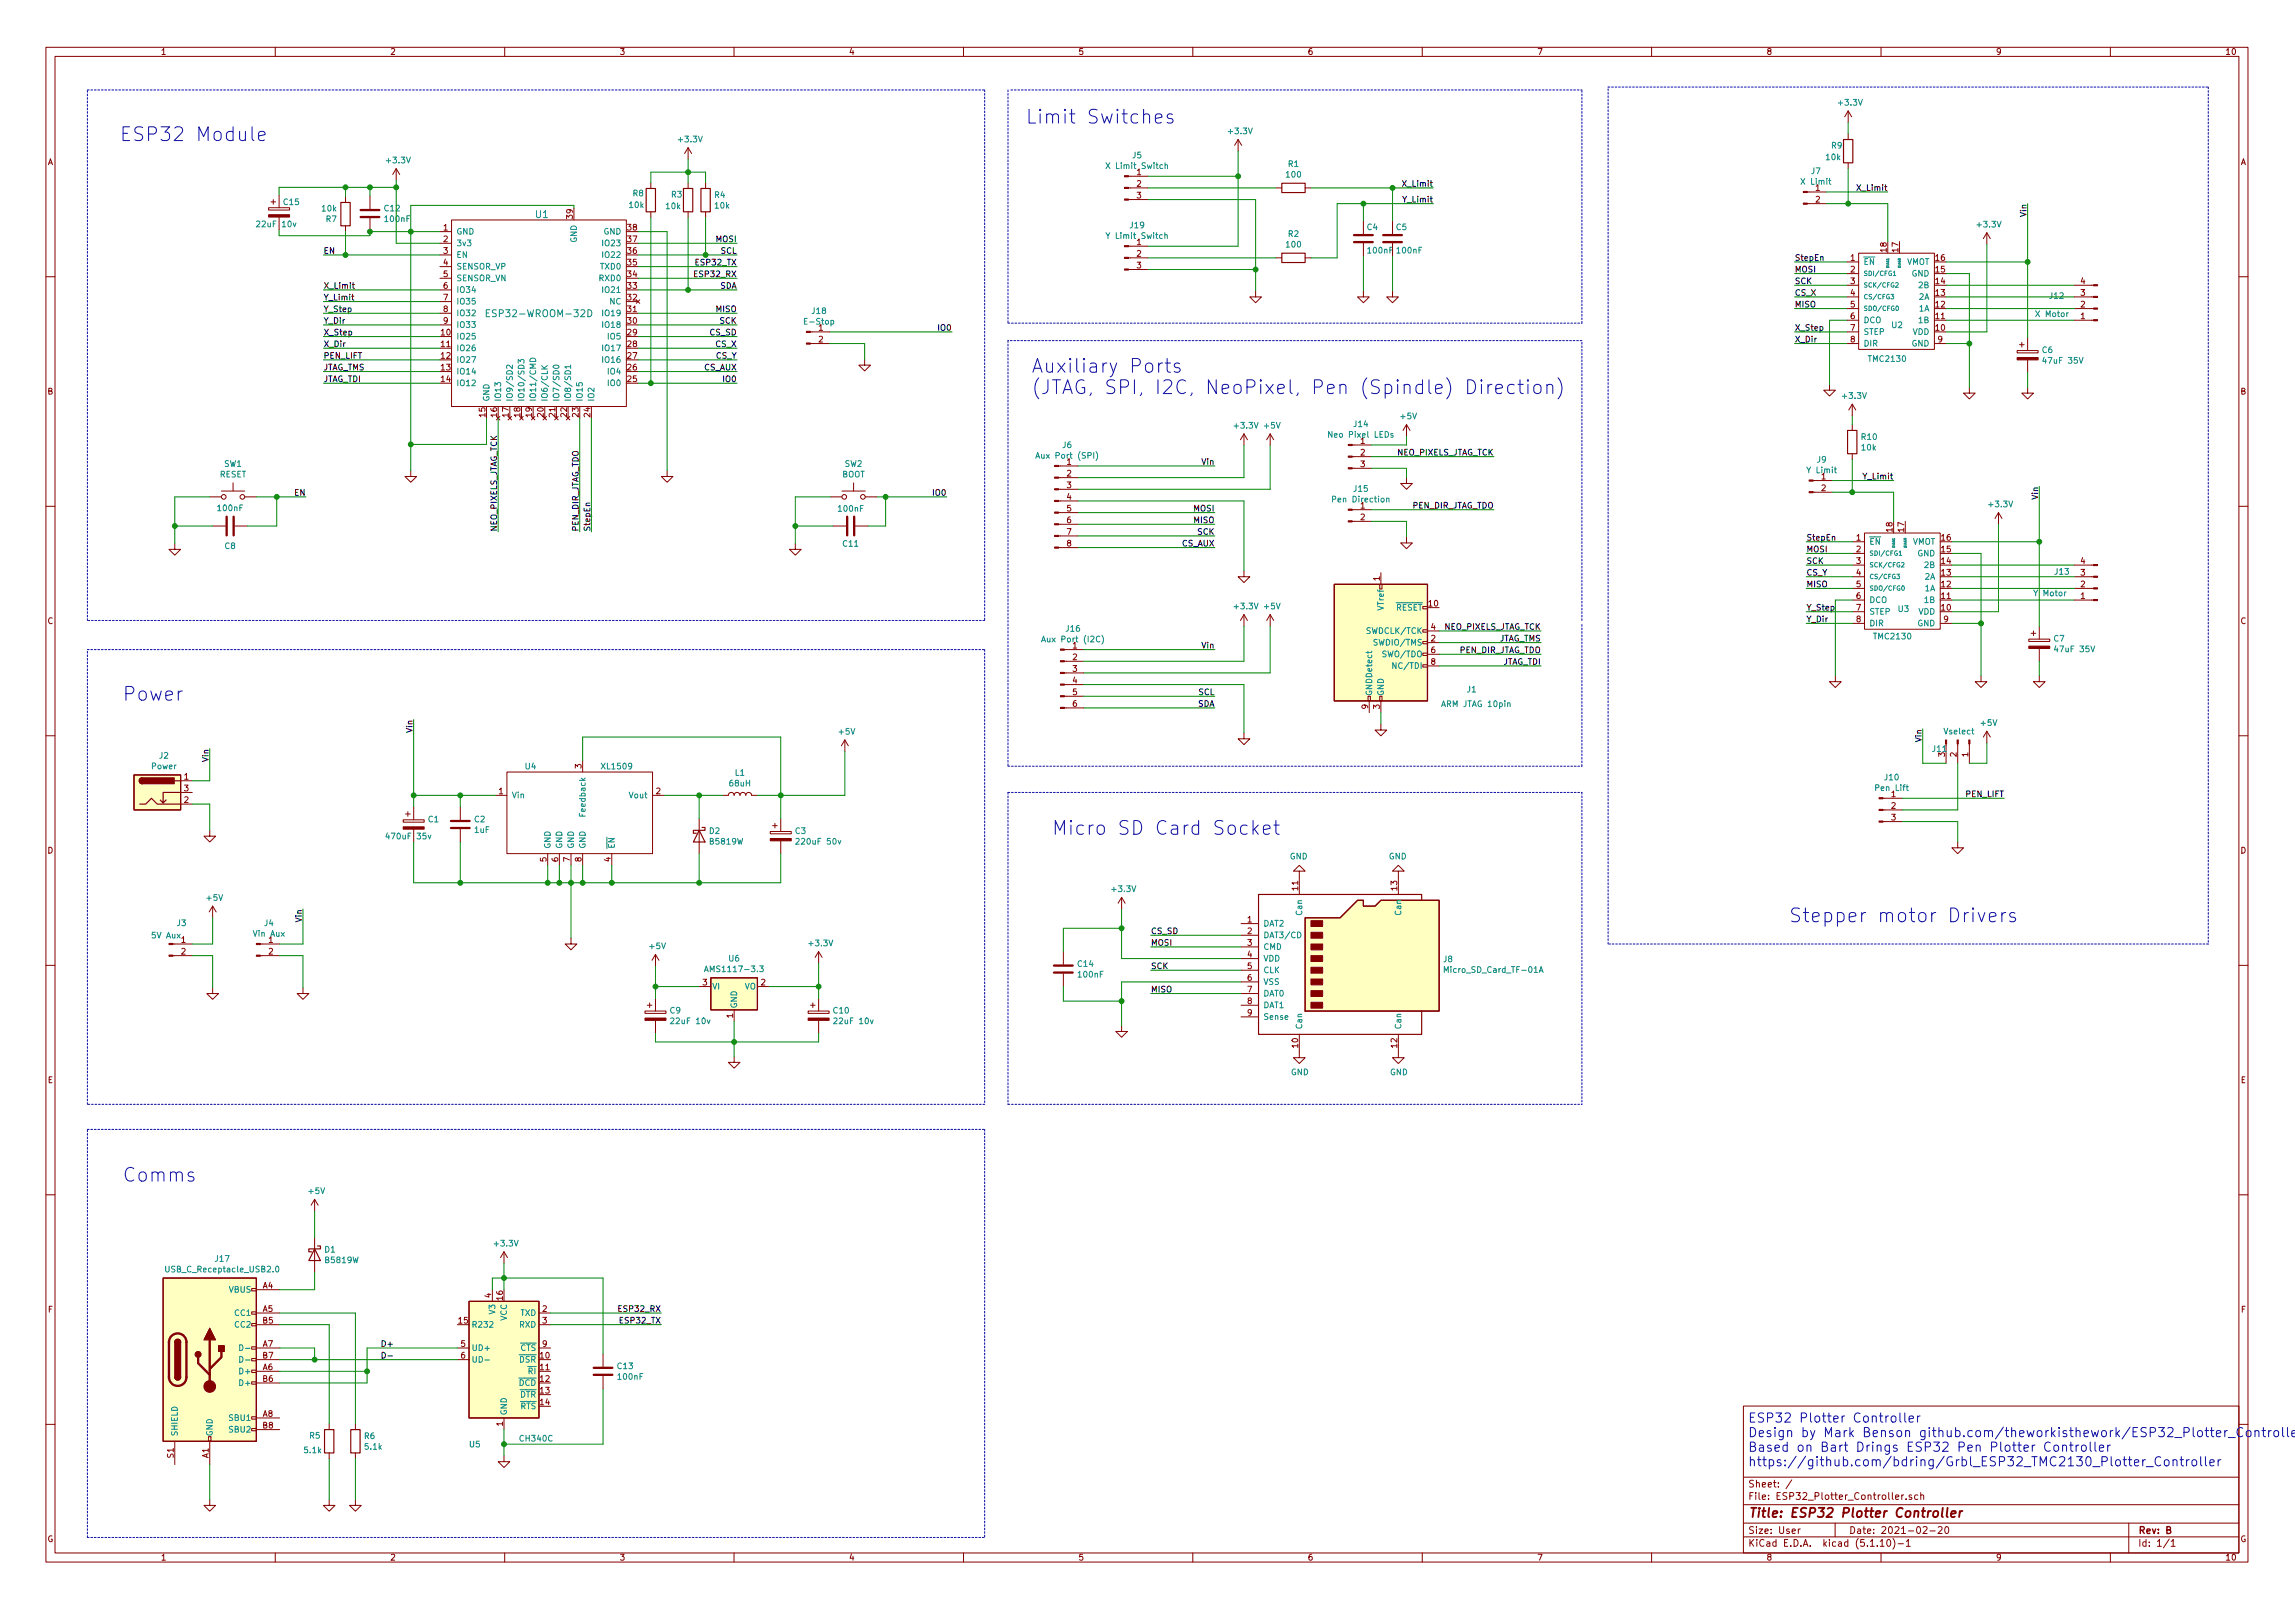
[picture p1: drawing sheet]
<svg xmlns="http://www.w3.org/2000/svg" width="500mm" height="350mm" viewBox="0 0 500 350" stroke-linecap="round" stroke-linejoin="round" font-family="sans-serif">
<defs><g id="words">
<g font-size="4.2" fill="#0000c2">
<text x="223.5" y="27">Limit Switches</text>
<text x="26" y="30.8">ESP32 Module</text>
<text x="224.8" y="81.2">Auxiliary Ports</text>
<text x="224.8" y="85.9">(JTAG, SPI, I2C, NeoPixel, Pen (Spindle) Direction)</text>
<text x="26.7" y="152.7">Power</text>
<text x="229.2" y="181.9">Micro SD Card Socket</text>
<text x="389.9" y="201">Stepper motor Drivers</text>
<text x="26.7" y="257.5">Comms</text>
</g>
<g font-size="2.8" fill="#0000c2">
<text x="381" y="309.9">ESP32 Plotter Controller</text>
<text x="381" y="313.1">Design by Mark Benson github.com/theworkisthework/ESP32_Plotter_Controller</text>
<text x="381" y="316.3">Based on Bart Drings ESP32 Pen Plotter Controller</text>
<text x="381" y="319.4">https://github.com/bdring/Grbl_ESP32_TMC2130_Plotter_Controller</text>
</g>
<text font-size="2.8" fill="#840000" x="381" y="330.6">Title: ESP32 Plotter Controller</text>
<g font-size="2.1" fill="#008484">
<text x="116.8" y="47.5">U1</text>
<text x="107.2" y="69.1">ESP32-WROOM-32D</text>
</g>
<g font-size="2.1" fill="#840000">
<text x="381" y="326.7">File: ESP32_Plotter_Controller.sch</text>
<text x="381" y="324">Sheet: /</text>
<text x="381" y="334.2">Size: User</text>
<text x="403" y="334.2">Date: 2021-02-20</text>
<text x="466" y="334.2">Rev: B</text>
<text x="381" y="336.9">KiCad E.D.A. kicad (5.1.10)-1</text>
<text x="466" y="336.9">Id: 1/1</text>
</g>
<g font-size="1.8" fill="#840000">
<text x="35" y="11.9">1</text>
<text x="85" y="11.9">2</text>
<text x="135" y="11.9">3</text>
<text x="185" y="11.9">4</text>
<text x="235" y="11.9">5</text>
<text x="285" y="11.9">6</text>
<text x="335" y="11.9">7</text>
<text x="385" y="11.9">8</text>
<text x="435" y="11.9">9</text>
<text x="485" y="11.9">10</text>
<text x="10.4" y="35.9">A</text>
<text x="488.4" y="35.9">A</text>
<text x="247.8" y="38.1">1</text>
<text x="247.8" y="40.7">2</text>
<text x="395.8" y="41.6">1</text>
<text x="124.8" y="47.6" transform="rotate(-90 124.8 47.6)">39</text>
<text x="247.8" y="43.2">3</text>
<text x="395.8" y="44.1">2</text>
<text x="96.7" y="50.2">1</text>
<text x="96.7" y="52.7">2</text>
<text x="136.8" y="52.7">37</text>
<text x="136.8" y="50.2">38</text>
<text x="247.8" y="53.4">1</text>
<text x="96.7" y="55.3">3</text>
<text x="96.7" y="57.8">4</text>
<text x="136.8" y="57.8">35</text>
<text x="136.8" y="55.3">36</text>
<text x="247.8" y="55.9">2</text>
<text x="247.8" y="58.5">3</text>
<text x="403.4" y="56.8">1</text>
<text x="403.4" y="59.4">2</text>
<text x="411.2" y="54.9" transform="rotate(-90 411.2 54.9)">18</text>
<text x="413.8" y="54.9" transform="rotate(-90 413.8 54.9)">17</text>
<text x="421.9" y="59.4">15</text>
<text x="421.9" y="56.8">16</text>
<text x="96.7" y="60.4">5</text>
<text x="96.7" y="62.9">6</text>
<text x="96.7" y="65.4">7</text>
<text x="136.8" y="65.4">32</text>
<text x="136.8" y="62.9">33</text>
<text x="136.8" y="60.4">34</text>
<text x="403.4" y="61.9">3</text>
<text x="403.4" y="64.4">4</text>
<text x="421.9" y="64.4">13</text>
<text x="421.9" y="61.9">14</text>
<text x="453.5" y="64.4">3</text>
<text x="453.5" y="61.9">4</text>
<text x="96.7" y="68">8</text>
<text x="96.7" y="70.5">9</text>
<text x="136.8" y="70.5">30</text>
<text x="136.8" y="68">31</text>
<text x="403.4" y="67">5</text>
<text x="403.4" y="69.5">6</text>
<text x="421.9" y="69.5">11</text>
<text x="421.9" y="67">12</text>
<text x="453.5" y="69.5">1</text>
<text x="453.5" y="67">2</text>
<text x="96.2" y="73.1">10</text>
<text x="96.2" y="75.6">11</text>
<text x="136.8" y="75.6">28</text>
<text x="136.8" y="73.1">29</text>
<text x="178.5" y="72.1">1</text>
<text x="178.5" y="74.6">2</text>
<text x="403.4" y="72.1">7</text>
<text x="403.4" y="74.6">8</text>
<text x="421.9" y="72.1">10</text>
<text x="422.4" y="74.6">9</text>
<text x="96.2" y="78.1">12</text>
<text x="96.2" y="80.7">13</text>
<text x="96.2" y="83.2">14</text>
<text x="136.8" y="83.2">25</text>
<text x="136.8" y="80.7">26</text>
<text x="136.8" y="78.1">27</text>
<text x="10.4" y="85.9">B</text>
<text x="488.4" y="85.9">B</text>
<text x="105.8" y="90.8" transform="rotate(-90 105.8 90.8)">15</text>
<text x="108.3" y="90.8" transform="rotate(-90 108.3 90.8)">16</text>
<text x="110.9" y="90.8" transform="rotate(-90 110.9 90.8)">17</text>
<text x="113.4" y="90.8" transform="rotate(-90 113.4 90.8)">18</text>
<text x="116" y="90.8" transform="rotate(-90 116 90.8)">19</text>
<text x="118.5" y="90.8" transform="rotate(-90 118.5 90.8)">20</text>
<text x="121" y="90.8" transform="rotate(-90 121 90.8)">21</text>
<text x="123.6" y="90.8" transform="rotate(-90 123.6 90.8)">22</text>
<text x="126.1" y="90.8" transform="rotate(-90 126.1 90.8)">23</text>
<text x="128.7" y="90.8" transform="rotate(-90 128.7 90.8)">24</text>
<text x="232.6" y="101.3">1</text>
<text x="296.6" y="96.7">1</text>
<text x="296.6" y="99.2">2</text>
<text x="296.6" y="101.8">3</text>
<text x="232.6" y="103.8">2</text>
<text x="232.6" y="106.3">3</text>
<text x="397" y="104.4">1</text>
<text x="397" y="107">2</text>
<text x="232.6" y="108.9">4</text>
<text x="232.6" y="111.4">5</text>
<text x="232.6" y="114">6</text>
<text x="296.6" y="110.8">1</text>
<text x="296.6" y="113.3">2</text>
<text x="232.6" y="116.5">7</text>
<text x="232.6" y="119">8</text>
<text x="404.6" y="117.8">1</text>
<text x="412.5" y="115.8" transform="rotate(-90 412.5 115.8)">18</text>
<text x="415" y="115.8" transform="rotate(-90 415 115.8)">17</text>
<text x="423.2" y="117.8">16</text>
<text x="404.6" y="120.3">2</text>
<text x="404.6" y="122.9">3</text>
<text x="404.6" y="125.4">4</text>
<text x="423.2" y="125.4">13</text>
<text x="423.2" y="122.9">14</text>
<text x="423.2" y="120.3">15</text>
<text x="453.5" y="125.4">3</text>
<text x="453.5" y="122.9">4</text>
<text x="300.7" y="126.5" transform="rotate(-90 300.7 126.5)">1</text>
<text x="404.6" y="127.9">5</text>
<text x="404.6" y="130.5">6</text>
<text x="423.2" y="130.5">11</text>
<text x="423.2" y="127.9">12</text>
<text x="453.5" y="130.5">1</text>
<text x="453.5" y="127.9">2</text>
<text x="10.4" y="135.9">C</text>
<text x="311.5" y="132.1">10</text>
<text x="311.9" y="137.2">4</text>
<text x="404.6" y="133">7</text>
<text x="404.6" y="135.6">8</text>
<text x="423.2" y="133">10</text>
<text x="423.7" y="135.6">9</text>
<text x="488.4" y="135.9">C</text>
<text x="233.8" y="141.3">1</text>
<text x="233.8" y="143.8">2</text>
<text x="311.9" y="139.7">2</text>
<text x="311.9" y="142.3">6</text>
<text x="233.8" y="146.3">3</text>
<text x="233.8" y="148.9">4</text>
<text x="311.9" y="144.8">8</text>
<text x="233.8" y="151.4">5</text>
<text x="233.8" y="154">6</text>
<text x="298.2" y="154.4" transform="rotate(-90 298.2 154.4)">9</text>
<text x="300.7" y="154.4" transform="rotate(-90 300.7 154.4)">3</text>
<text x="126.7" y="167.4" transform="rotate(-90 126.7 167.4)">3</text>
<text x="426.5" y="164.9" transform="rotate(-90 426.5 164.9)">2</text>
<text x="429" y="164.9" transform="rotate(-90 429 164.9)">1</text>
<text x="40.2" y="169.8">1</text>
<text x="40.2" y="172.4">3</text>
<text x="108.7" y="173">1</text>
<text x="143" y="173">2</text>
<text x="412.3" y="173.7">1</text>
<text x="40.2" y="174.9">2</text>
<text x="412.3" y="176.2">2</text>
<text x="412.3" y="178.7">3</text>
<text x="10.4" y="185.9">D</text>
<text x="488.4" y="185.9">D</text>
<text x="119.1" y="187.7" transform="rotate(-90 119.1 187.7)">5</text>
<text x="121.7" y="187.7" transform="rotate(-90 121.7 187.7)">6</text>
<text x="124.2" y="187.7" transform="rotate(-90 124.2 187.7)">7</text>
<text x="126.7" y="187.7" transform="rotate(-90 126.7 187.7)">8</text>
<text x="133.1" y="187.7" transform="rotate(-90 133.1 187.7)">4</text>
<text x="283" y="193.9" transform="rotate(-90 283 193.9)">11</text>
<text x="304.5" y="193.9" transform="rotate(-90 304.5 193.9)">13</text>
<text x="271.9" y="201">1</text>
<text x="271.9" y="203.5">2</text>
<text x="39.5" y="205.4">1</text>
<text x="39.5" y="207.9">2</text>
<text x="58.6" y="207.9">2</text>
<text x="271.9" y="206">3</text>
<text x="271.9" y="208.6">4</text>
<text x="153.2" y="214.7">3</text>
<text x="165.9" y="214.7">2</text>
<text x="271.9" y="211.1">5</text>
<text x="271.9" y="213.7">6</text>
<text x="159.8" y="221.8" transform="rotate(-90 159.8 221.8)">1</text>
<text x="271.9" y="216.2">7</text>
<text x="271.9" y="218.7">8</text>
<text x="271.9" y="221.3">9</text>
<text x="283" y="228.2" transform="rotate(-90 283 228.2)">10</text>
<text x="304.5" y="228.2" transform="rotate(-90 304.5 228.2)">12</text>
<text x="10.4" y="235.9">E</text>
<text x="488.4" y="235.9">E</text>
<text x="57.3" y="280.7">A4</text>
<text x="10.5" y="285.9">F</text>
<text x="57.3" y="285.8">A5</text>
<text x="107.1" y="282.7" transform="rotate(-90 107.1 282.7)">4</text>
<text x="109.6" y="283.2" transform="rotate(-90 109.6 283.2)">16</text>
<text x="118.3" y="285.8">2</text>
<text x="488.5" y="285.9">F</text>
<text x="57.3" y="293.4">A7</text>
<text x="57.3" y="288.3">B5</text>
<text x="100" y="288.3">15</text>
<text x="100.5" y="293.4">5</text>
<text x="118.3" y="288.3">3</text>
<text x="118.3" y="293.4">9</text>
<text x="57.3" y="298.5">A6</text>
<text x="57.3" y="296">B7</text>
<text x="100.5" y="296">6</text>
<text x="117.8" y="296">10</text>
<text x="117.8" y="298.5">11</text>
<text x="57.3" y="301">B6</text>
<text x="117.8" y="301">12</text>
<text x="117.8" y="303.6">13</text>
<text x="57.3" y="308.7">A8</text>
<text x="57.3" y="311.2">B8</text>
<text x="109.6" y="310.7" transform="rotate(-90 109.6 310.7)">1</text>
<text x="117.8" y="306.1">14</text>
<text x="37.8" y="317.6" transform="rotate(-90 37.8 317.6)">S1</text>
<text x="45.5" y="317.6" transform="rotate(-90 45.5 317.6)">A1</text>
<text x="10.3" y="335.9">G</text>
<text x="488.3" y="335.9">G</text>
<text x="35" y="339.9">1</text>
<text x="85" y="339.9">2</text>
<text x="135" y="339.9">3</text>
<text x="185" y="339.9">4</text>
<text x="235" y="339.9">5</text>
<text x="285" y="339.9">6</text>
<text x="335" y="339.9">7</text>
<text x="385" y="339.9">8</text>
<text x="435" y="339.9">9</text>
<text x="485" y="339.9">10</text>
</g>
<g font-size="1.8" fill="#008484">
<text x="400.9" y="23">+3.3V</text>
<text x="267.9" y="29.2">+3.3V</text>
<text x="84.4" y="35.6">+3.3V</text>
<text x="148" y="31">+3.3V</text>
<text x="246.9" y="34.5">J5</text>
<text x="398.1" y="34.9">10k</text>
<text x="399.2" y="32.4">R9</text>
<text x="241.8" y="36.8">X Limit Switch</text>
<text x="280.5" y="38.7">100</text>
<text x="280.8" y="36.4">R1</text>
<text x="392.9" y="40.2">X Limit</text>
<text x="394.8" y="37.9">J7</text>
<text x="61.9" y="44.7">C15</text>
<text x="70.3" y="46.1">10k</text>
<text x="83.8" y="46">C12</text>
<text x="137.2" y="45.3">10k</text>
<text x="138" y="42.8">R8</text>
<text x="145.2" y="45.6">10k</text>
<text x="146.4" y="43">R3</text>
<text x="155.8" y="43.1">R4</text>
<text x="155.9" y="45.4">10k</text>
<text x="56.4" y="49.5">22uF 10v</text>
<text x="71.1" y="48.4">R7</text>
<text x="84" y="48.4">100nF</text>
<text x="99.4" y="51.1">GND</text>
<text x="99.4" y="53.6">3v3</text>
<text x="125.7" y="52.9" transform="rotate(-90 125.7 52.9)">GND</text>
<text x="131.6" y="51.1">GND</text>
<text x="131.7" y="53.6">IO23</text>
<text x="241.8" y="52">Y Limit Switch</text>
<text x="246.4" y="49.7">J19</text>
<text x="280.5" y="53.9">100</text>
<text x="280.8" y="51.6">R2</text>
<text x="298" y="50.1">C4</text>
<text x="304.4" y="50.1">C5</text>
<text x="431.1" y="49.5">+3.3V</text>
<text x="99.4" y="56.2">EN</text>
<text x="99.4" y="58.7">SENSOR_VP</text>
<text x="131" y="58.7">TXD0</text>
<text x="131.7" y="56.2">IO22</text>
<text x="298.3" y="55.2">100nF</text>
<text x="304.6" y="55.2">100nF</text>
<text x="406.1" y="57.7">EN</text>
<text x="415.5" y="57.7">VMOT</text>
<text x="99.4" y="61.3">SENSOR_VN</text>
<text x="99.4" y="63.8">IO34</text>
<text x="130.8" y="61.3">RXD0</text>
<text x="131.7" y="63.8">IO21</text>
<text x="416.7" y="60.2">GND</text>
<text x="418.4" y="65.3">2A</text>
<text x="418.4" y="62.8">2B</text>
<text x="446.8" y="65.1">J12</text>
<text x="99.4" y="66.3">IO35</text>
<text x="99.4" y="68.9">IO32</text>
<text x="99.4" y="71.4">IO33</text>
<text x="131.7" y="71.4">IO18</text>
<text x="131.7" y="68.9">IO19</text>
<text x="132.9" y="66.3">NC</text>
<text x="175.7" y="70.7">E-Stop</text>
<text x="177" y="68.4">J18</text>
<text x="406.1" y="70.4">DCO</text>
<text x="412.4" y="71.5">U2</text>
<text x="418.4" y="70.4">1B</text>
<text x="418.4" y="67.9">1A</text>
<text x="444" y="69.1">X Motor</text>
<text x="99.4" y="74">IO25</text>
<text x="99.4" y="76.5">IO26</text>
<text x="131.7" y="76.5">IO17</text>
<text x="132.7" y="74">IO5</text>
<text x="406.1" y="72.9">STEP</text>
<text x="406.1" y="75.5">DIR</text>
<text x="416.7" y="75.5">GND</text>
<text x="416.9" y="72.9">VDD</text>
<text x="445.2" y="76.9">C6</text>
<text x="99.4" y="79">IO27</text>
<text x="99.4" y="81.6">IO14</text>
<text x="131.7" y="79">IO16</text>
<text x="132.7" y="81.6">IO4</text>
<text x="407.5" y="78.8">TMC2130</text>
<text x="445.7" y="79.2">47uF 35V</text>
<text x="99.4" y="84.1">IO12</text>
<text x="106.7" y="87.5" transform="rotate(-90 106.7 87.5)">GND</text>
<text x="109.2" y="87.5" transform="rotate(-90 109.2 87.5)">IO13</text>
<text x="111.8" y="87.5" transform="rotate(-90 111.8 87.5)">IO9/SD2</text>
<text x="114.3" y="87.5" transform="rotate(-90 114.3 87.5)">IO10/SD3</text>
<text x="116.8" y="87.5" transform="rotate(-90 116.8 87.5)">IO11/CMD</text>
<text x="119.4" y="87.5" transform="rotate(-90 119.4 87.5)">IO6/CLK</text>
<text x="121.9" y="87.5" transform="rotate(-90 121.9 87.5)">IO7/SD0</text>
<text x="124.5" y="87.5" transform="rotate(-90 124.5 87.5)">IO8/SD1</text>
<text x="127" y="87.5" transform="rotate(-90 127 87.5)">IO15</text>
<text x="129.5" y="87.5" transform="rotate(-90 129.5 87.5)">IO2</text>
<text x="132.7" y="84.1">IO0</text>
<text x="401.8" y="86.9">+3.3V</text>
<text x="269.2" y="93.4">+3.3V</text>
<text x="275.6" y="93.4">+5V</text>
<text x="290.1" y="95.3">Neo Pixel LEDs</text>
<text x="295.1" y="93">J14</text>
<text x="305.4" y="91.3">+5V</text>
<text x="405.8" y="95.8">R10</text>
<text x="48.9" y="101.7">SW1</text>
<text x="184.1" y="101.7">SW2</text>
<text x="226.7" y="99.9">Aux Port (SPI)</text>
<text x="231.6" y="97.6">J6</text>
<text x="396.1" y="100.8">J9</text>
<text x="405.8" y="98.1">10k</text>
<text x="47.9" y="104">RESET</text>
<text x="183.5" y="104">BOOT</text>
<text x="295.1" y="107.1">J15</text>
<text x="394.1" y="103.1">Y Limit</text>
<text x="47.6" y="111.3">100nF</text>
<text x="182.9" y="111.5">100nF</text>
<text x="290.9" y="109.4">Pen Direction</text>
<text x="433.7" y="110.5">+3.3V</text>
<text x="49" y="119.6">C8</text>
<text x="183.8" y="119.1">C11</text>
<text x="407.4" y="118.7">EN</text>
<text x="416.8" y="118.7">VMOT</text>
<text x="418" y="121.2">GND</text>
<text x="419.6" y="123.7">2B</text>
<text x="448" y="125.2">J13</text>
<text x="407.4" y="131.4">DCO</text>
<text x="419.6" y="131.4">1B</text>
<text x="419.6" y="128.8">1A</text>
<text x="419.6" y="126.3">2A</text>
<text x="443.6" y="129.9">Y Motor</text>
<text x="232.4" y="137.6">J16</text>
<text x="269.2" y="132.7">+3.3V</text>
<text x="275.6" y="132.7">+5V</text>
<text x="301.6" y="132.8" transform="rotate(-90 301.6 132.8)">VTref</text>
<text x="304.2" y="133">RESET</text>
<text x="407.4" y="133.9">STEP</text>
<text x="407.4" y="136.4">DIR</text>
<text x="413.8" y="133.3">U3</text>
<text x="418" y="136.4">GND</text>
<text x="418.2" y="133.9">VDD</text>
<text x="228" y="139.9">Aux Port (I2C)</text>
<text x="298.2" y="138.1">SWDCLK/TCK</text>
<text x="299.9" y="140.6">SWDIO/TMS</text>
<text x="301.7" y="143.2">SWO/TDO</text>
<text x="408.6" y="139.3">TMC2130</text>
<text x="447.7" y="139.8">C7</text>
<text x="448.3" y="142.1">47uF 35V</text>
<text x="304.2" y="145.7">NC/TDI</text>
<text x="299.1" y="151.7" transform="rotate(-90 299.1 151.7)">GNDDetect</text>
<text x="301.6" y="151.7" transform="rotate(-90 301.6 151.7)">GND</text>
<text x="314.6" y="154">ARM JTAG 10pin</text>
<text x="319.8" y="150.8">J1</text>
<text x="182.9" y="160">+5V</text>
<text x="423.9" y="160">Vselect</text>
<text x="431.9" y="158.1">+5V</text>
<text x="33.1" y="167.6">Power</text>
<text x="34.8" y="165.3">J2</text>
<text x="114.5" y="167.6">U4</text>
<text x="131.3" y="167.6">XL1509</text>
<text x="421.3" y="163.8">J11</text>
<text x="423.9" y="164.9" transform="rotate(-90 423.9 164.9)">3</text>
<text x="111.5" y="173.9">Vin</text>
<text x="137.3" y="173.9">Vout</text>
<text x="159.1" y="171.3">68uH</text>
<text x="160.3" y="169">L1</text>
<text x="409.1" y="172.3">Pen Lift</text>
<text x="410.8" y="170">J10</text>
<text x="93.4" y="179.1">C1</text>
<text x="103.5" y="179.1">C2</text>
<text x="127.6" y="177.4" transform="rotate(-90 127.6 177.4)">Feedback</text>
<text x="84.7" y="182.8">470uF 35v</text>
<text x="103.5" y="181.4">1uF</text>
<text x="120" y="185" transform="rotate(-90 120 185)">GND</text>
<text x="122.6" y="185" transform="rotate(-90 122.6 185)">GND</text>
<text x="125.1" y="185" transform="rotate(-90 125.1 185)">GND</text>
<text x="127.6" y="185" transform="rotate(-90 127.6 185)">GND</text>
<text x="134" y="185" transform="rotate(-90 134 185)">EN</text>
<text x="154.6" y="181.7">D2</text>
<text x="154.9" y="184">B5819W</text>
<text x="173.4" y="181.7">C3</text>
<text x="174.1" y="184">220uF 50v</text>
<text x="281.1" y="187.2">GND</text>
<text x="302.7" y="187.2">GND</text>
<text x="45.1" y="196.2">+5V</text>
<text x="242.5" y="194.3">+3.3V</text>
<text x="38.6" y="201.7">J3</text>
<text x="57.7" y="201.7">J4</text>
<text x="275.3" y="201.8">DAT2</text>
<text x="283.8" y="199.2" transform="rotate(-90 283.8 199.2)">Can</text>
<text x="305.4" y="199.2" transform="rotate(-90 305.4 199.2)">Can</text>
<text x="33.2" y="204.4">5V Aux</text>
<text x="55.3" y="204.1">Vin Aux</text>
<text x="58.6" y="205.4">1</text>
<text x="141.7" y="206.8">+5V</text>
<text x="158.9" y="209.5">U6</text>
<text x="176.5" y="206.1">+3.3V</text>
<text x="275.3" y="204.4">DAT3/CD</text>
<text x="275.3" y="206.9">CMD</text>
<text x="275.3" y="209.5">VDD</text>
<text x="314.7" y="209.6">J8</text>
<text x="154.6" y="211.8">AMS1117-3.3</text>
<text x="155.2" y="215.6">VI</text>
<text x="162.3" y="215.6">VO</text>
<text x="235" y="210.6">C14</text>
<text x="235.2" y="212.9">100nF</text>
<text x="275.3" y="212">CLK</text>
<text x="275.3" y="214.5">VSS</text>
<text x="315.4" y="211.9">Micro_SD_Card_TF-01A</text>
<text x="146.1" y="220.8">C9</text>
<text x="160.7" y="219.8" transform="rotate(-90 160.7 219.8)">GND</text>
<text x="181.7" y="220.8">C10</text>
<text x="275.3" y="217.1">DAT0</text>
<text x="275.3" y="219.6">DAT1</text>
<text x="146.7" y="223.1">22uF 10v</text>
<text x="182.2" y="223.1">22uF 10v</text>
<text x="275.3" y="222.2">Sense</text>
<text x="283.8" y="224.3" transform="rotate(-90 283.8 224.3)">Can</text>
<text x="305.4" y="224.3" transform="rotate(-90 305.4 224.3)">Can</text>
<text x="281.4" y="234.2">GND</text>
<text x="303" y="234.2">GND</text>
<text x="67.4" y="260.1">+5V</text>
<text x="47" y="274.9">J17</text>
<text x="70.8" y="272.9">D1</text>
<text x="71" y="275.2">B5819W</text>
<text x="107.9" y="271.5">+3.3V</text>
<text x="36.7" y="277.2">USB_C_Receptacle_USB2.0</text>
<text x="50" y="281.6">VBUS</text>
<text x="51.3" y="286.7">CC1</text>
<text x="107.9" y="286.2" transform="rotate(-90 107.9 286.2)">V3</text>
<text x="110.5" y="287.7" transform="rotate(-90 110.5 287.7)">VCC</text>
<text x="113.4" y="286.7">TXD</text>
<text x="51.3" y="289.2">CC2</text>
<text x="102.7" y="289.2">R232</text>
<text x="113.2" y="289.2">RXD</text>
<text x="52.6" y="299.4">D+</text>
<text x="102.7" y="294.3">UD+</text>
<text x="102.7" y="296.8">UD-</text>
<text x="113.2" y="296.8">DSR</text>
<text x="113.4" y="294.3">CTS</text>
<text x="115.2" y="299.4">RI</text>
<text x="134.6" y="298.3">C13</text>
<text x="52.6" y="301.9">D+</text>
<text x="113.1" y="301.9">DCD</text>
<text x="113.3" y="304.5">DTR</text>
<text x="134.8" y="300.6">100nF</text>
<text x="50.1" y="309.5">SBU1</text>
<text x="110.5" y="308.4" transform="rotate(-90 110.5 308.4)">GND</text>
<text x="113.4" y="307">RTS</text>
<text x="38.7" y="313" transform="rotate(-90 38.7 313)">SHIELD</text>
<text x="46.4" y="313" transform="rotate(-90 46.4 313)">GND</text>
<text x="50.1" y="312.1">SBU2</text>
<text x="66.4" y="316.6">5.1k</text>
<text x="67.5" y="313.4">R5</text>
<text x="79.5" y="313.5">R6</text>
<text x="79.6" y="315.8">5.1k</text>
<text x="102.4" y="315.3">U5</text>
<text x="113.5" y="314">CH340C</text>
</g>
<g font-size="1.8">
<text x="306" y="40.7">X_Limit</text>
<text x="405.1" y="41.6">X_Limit</text>
<text x="306" y="44.1">Y_Limit</text>
<text x="441.7" y="47.1" transform="rotate(-90 441.7 47.1)">Vin</text>
<text x="156.1" y="52.7">MOSI</text>
<text x="70.5" y="55.3">EN</text>
<text x="151.9" y="57.8">ESP32_TX</text>
<text x="157.1" y="55.3">SCL</text>
<text x="391.2" y="59.4">MOSI</text>
<text x="391.2" y="56.8">StepEn</text>
<text x="70.5" y="62.9">X_Limit</text>
<text x="70.5" y="65.4">Y_Limit</text>
<text x="151.7" y="60.4">ESP32_RX</text>
<text x="156.9" y="62.9">SDA</text>
<text x="391.2" y="64.4">CS_X</text>
<text x="391.2" y="61.9">SCK</text>
<text x="70.5" y="70.5">Y_Dir</text>
<text x="70.5" y="68">Y_Step</text>
<text x="156.1" y="68">MISO</text>
<text x="156.9" y="70.5">SCK</text>
<text x="391.2" y="67">MISO</text>
<text x="70.5" y="75.6">X_Dir</text>
<text x="70.5" y="73.1">X_Step</text>
<text x="154.8" y="73.1">CS_SD</text>
<text x="156" y="75.6">CS_X</text>
<text x="204.7" y="72.1">IO0</text>
<text x="391.2" y="72.1">X_Step</text>
<text x="391.2" y="74.6">X_Dir</text>
<text x="70.5" y="83.2">JTAG_TDI</text>
<text x="70.5" y="80.7">JTAG_TMS</text>
<text x="70.5" y="78.1">PEN_LIFT</text>
<text x="153.5" y="80.7">CS_AUX</text>
<text x="156" y="78.1">CS_Y</text>
<text x="157.8" y="83.2">IO0</text>
<text x="262.1" y="101.3">Vin</text>
<text x="304.2" y="99.2">NEO_PIXELS_JTAG_TCK</text>
<text x="64.2" y="108">EN</text>
<text x="203.5" y="108">IO0</text>
<text x="406.3" y="104.4">Y_Limit</text>
<text x="260.3" y="111.4">MOSI</text>
<text x="260.3" y="114">MISO</text>
<text x="307.5" y="110.8">PEN_DIR_JTAG_TDO</text>
<text x="444.2" y="108.7" transform="rotate(-90 444.2 108.7)">Vin</text>
<text x="108.3" y="115.9" transform="rotate(-90 108.3 115.9)">NEO_PIXELS_JTAG_TCK</text>
<text x="126.1" y="115.9" transform="rotate(-90 126.1 115.9)">PEN_DIR_JTAG_TDO</text>
<text x="128.7" y="115.9" transform="rotate(-90 128.7 115.9)">StepEn</text>
<text x="257.6" y="119">CS_AUX</text>
<text x="261.1" y="116.5">SCK</text>
<text x="393.7" y="117.8">StepEn</text>
<text x="393.7" y="120.3">MOSI</text>
<text x="393.7" y="122.9">SCK</text>
<text x="393.7" y="125.4">CS_Y</text>
<text x="393.7" y="127.9">MISO</text>
<text x="314.5" y="137.2">NEO_PIXELS_JTAG_TCK</text>
<text x="393.7" y="135.6">Y_Dir</text>
<text x="393.7" y="133">Y_Step</text>
<text x="262.1" y="141.3">Vin</text>
<text x="317.8" y="142.3">PEN_DIR_JTAG_TDO</text>
<text x="326.5" y="139.7">JTAG_TMS</text>
<text x="327.4" y="144.8">JTAG_TDI</text>
<text x="261.1" y="154">SDA</text>
<text x="261.3" y="151.4">SCL</text>
<text x="89.9" y="159.5" transform="rotate(-90 89.9 159.5)">Vin</text>
<text x="418.8" y="161.5" transform="rotate(-90 418.8 161.5)">Vin</text>
<text x="45.5" y="165.9" transform="rotate(-90 45.5 165.9)">Vin</text>
<text x="428.5" y="173.7">PEN_LIFT</text>
<text x="65.8" y="200.8" transform="rotate(-90 65.8 200.8)">Vin</text>
<text x="250.8" y="203.5">CS_SD</text>
<text x="250.8" y="206">MOSI</text>
<text x="250.8" y="211.1">SCK</text>
<text x="250.8" y="216.2">MISO</text>
<text x="135.2" y="285.8">ESP32_RX</text>
<text x="82.9" y="293.4">D+</text>
<text x="135.4" y="288.3">ESP32_TX</text>
</g>
<g font-size="1.4" fill="#008484">
<text x="406.1" y="60.1">SDI/CFG1</text>
<text x="406.1" y="62.6">SCK/CFG2</text>
<text x="406.1" y="65.2">CS/CFG3</text>
<text x="406.1" y="67.7">SDO/CFG0</text>
<text x="407.4" y="121">SDI/CFG1</text>
<text x="407.4" y="123.6">SCK/CFG2</text>
<text x="407.4" y="126.1">CS/CFG3</text>
<text x="407.4" y="128.7">SDO/CFG0</text>
</g>
<g font-size=".7" fill="#008484">
<text x="411.7" y="58.3" transform="rotate(-90 411.7 58.3)">DIAG1</text>
<text x="414.3" y="58.3" transform="rotate(-90 414.3 58.3)">DIAG0</text>
<text x="413" y="119.3" transform="rotate(-90 413 119.3)">DIAG1</text>
<text x="415.5" y="119.3" transform="rotate(-90 415.5 119.3)">DIAG0</text>
</g>
</g></defs>
<g fill="none" stroke="#840000" stroke-width=".22">
<path d="M10 10.3h480v330h-480zM12 12.3h476v326h-476zM60 10.3v2M110 10.3v2M160 10.3v2M210 10.3v2M260 10.3v2M310 10.3v2M360 10.3v2M410 10.3v2M460 10.3v2M86.4 36.7l-.8 1.3"/>
<path d="M86.4 36.7v2.6M86.4 36.7l.7 1.3M141.9 39.8v1.3M150 32.2v2.5M150 39.8v1.3M150 32.2l-.8 1.2M150 32.2l.7 1.2M153.8 39.8v1.3M246 38.4h4.2M269.9 30.4l-.8 1.3M269.9 30.4v2.5M269.9 30.4l.7 1.3"/>
<path d="M402.8 24.2l-.7 1.2M402.8 24.2v2.5M402.8 29.1v1.3M402.8 35.5v1.2M402.8 24.2l.8 1.2M58.5 45.3h4.6v.5h-4.6zM59.1 44h1M59.6 43.5v1M60.8 42.5v2.8M60.8 47.3v2.8M75.3 42.8v1.3M75.3 49.2v1.3"/>
<path d="M80.6 42.7v2.8M80.6 47.5v2.8M95.9 50.5h2.5M95.9 53h2.5M95.9 55.5h2.5M95.9 58.1h2.5M98.4 47.9h38.1v40.7h-38.1zM141.9 46.1v1.3M150 46.1v1.3M153.8 46.1v1.3M246 56.2h4.2M246 40.9h4.2"/>
<path d="M246 43.5h4.2M246 58.7h4.2M246 53.6h4.2M278.1 56.2h1.3M278.1 40.9h1.3M284.5 56.2h1.2M284.5 40.9h1.2M297.2 48.2v2.8M297.2 53v2.8M303.5 48.2v2.8M303.5 53v2.8M393.9 44.4h4.2"/>
<path d="M393.9 41.8h4.2M402.6 57.1h2.5M402.6 59.6h2.5M405.1 55.2h16.5v20.9h-16.5zM433.1 50.7l-.8 1.3M433.1 50.7v2.6M433.1 50.7l.7 1.3M10 60.3h2M95.9 60.6h2.5M95.9 63.2h2.5M95.9 65.7h2.5M95.9 68.2h2.5"/>
<path d="M95.9 70.8h2.5M138.7 65.3l.7 .8M139.4 65.3l-.7 .8M176.6 74.8h4.2M176.6 72.3h4.2M188.5 78.3v1.2h1.2l-1.2 1.3-1.3-1.3h1.3M273.7 63.4v1.3h1.3l-1.3 1.3-1.3-1.3h1.3M297.2 63.4v1.3h1.2l-1.2 1.3-1.3-1.3h1.3M303.5 63.4v1.3h1.3l-1.3 1.3-1.2-1.3h1.2M402.6 74.8h2.5M402.6 72.3h2.5M402.6 62.1h2.5"/>
<path d="M402.6 64.7h2.5M402.6 67.2h2.5M402.6 69.8h2.5M421.6 74.8h2.6M439.7 76.4h4.5v.5h-4.5zM440.2 75.1h1M440.7 74.6v1M442 73.6v2.8M442 78.4v2.8M452.1 62.1h4.2M452.1 64.7h4.2M452.1 67.2h4.2"/>
<path d="M452.1 69.8h4.2M488 60.3h2M108.2 90.7l.8 .8M109 90.7l-.8 .8M110.7 90.7l.8 .8M111.5 90.7l-.8 .8M113.3 90.7l.7 .8M114 90.7l-.7 .8M115.8 90.7l.8 .8M116.6 90.7l-.8 .8M118.4 90.7l.7 .8M119.1 90.7l-.7 .8"/>
<path d="M120.9 90.7l.8 .8M121.7 90.7l-.8 .8M123.4 90.7l.8 .8M124.2 90.7l-.8 .8M271.1 94.5l-.7 1.3M271.1 94.5v2.6M271.1 94.5l.8 1.3M276.9 94.5l-.8 1.3M276.9 94.5v2.6M276.9 94.5l.7 1.3M294.7 99.5h4.3M294.7 96.9h4.3"/>
<path d="M306.6 92.5l-.8 1.3M306.6 92.5v2.5M306.6 92.5l.7 1.3M398.8 83.7v1.3h1.2l-1.2 1.3-1.3-1.3h1.3M403.7 88.1v2.5M403.7 92.5v1.3M403.7 98.8v1.3M403.7 88.1l-.7 1.2M403.7 88.1l.8 1.2M429.3 84.4v1.2h1.2l-1.2 1.3-1.3-1.3h1.3M442 84.4v1.2h1.2l-1.2 1.3-1.3-1.3h1.3M10 110.3h2"/>
<path d="M38.1 118.4v1.3h1.3l-1.3 1.2-1.3-1.2h1.3M45.7 108.2h2.6M46.4 114.6h2.7M48.3 107h5M50.8 105.2v1.8M51.2 114.6h2.8M53.3 108.2h2.6M89.5 102.5v1.3h1.3l-1.3 1.3-1.2-1.3h1.2M145.4 102.5v1.3h1.3l-1.3 1.3-1.3-1.3h1.3M173.4 118.4v1.3h1.2l-1.2 1.2-1.3-1.2h1.3M181 108.2h2.5M181.6 114.6h2.8"/>
<path d="M183.5 107h5.1M186.1 105.2v1.8M186.4 114.6h2.8M188.6 108.2h2.5M230.7 119.3h4.2M230.7 116.8h4.2M230.7 114.2h4.2M230.7 111.7h4.2M230.7 109.1h4.2M230.7 106.6h4.2M230.7 104.1h4.2M230.7 101.5h4.2"/>
<path d="M294.7 102h4.3M294.7 113.6h4.3M294.7 111h4.3M306.6 117v1.3h1.2l-1.2 1.2-1.3-1.2h1.3M306.6 104.1v1.2h1.2l-1.2 1.3-1.3-1.3h1.3M395.2 107.2h4.2M395.2 104.7h4.2M403.9 118h2.5M406.4 116.1h16.5v21h-16.5zM435.6 111.7l-.8 1.2M435.6 111.7v2.5M435.6 111.7l.8 1.2"/>
<path d="M488 110.3h2M271.1 124.4v1.2h1.3l-1.3 1.3-1.2-1.3h1.2M271.1 133.9v2.5M271.1 133.9l-.7 1.3M271.1 133.9l.8 1.3M276.9 133.9v2.5M276.9 133.9l-.8 1.3M276.9 133.9l.7 1.3M300.7 127.3h.5v1h-.5zM301 124.8v2.5M310.1 137.2h1v.5h-1zM310.1 139.7h1v.6h-1z"/>
<path d="M310.1 132.1h1v.5h-1zM311.1 140h2.6M311.1 137.5h2.6M403.9 123.1h2.5M403.9 125.6h2.5M403.9 128.2h2.5M403.9 130.7h2.5M403.9 120.6h2.5M403.9 133.3h2.5M403.9 135.8h2.5M422.9 135.8h2.5M442.2 139.2h4.6v.5h-4.6z"/>
<path d="M442.7 138h1M443.2 137.5v1M444.5 136.4v2.8M452.1 123.1h4.2M452.1 125.6h4.2M452.1 128.2h4.2M452.1 130.7h4.2M232 154.2h4.2M232 151.7h4.2M232 149.1h4.2M232 146.6h4.2M232 144.1h4.2"/>
<path d="M232 141.5h4.2M271.1 159.7v1.3h1.3l-1.3 1.2-1.2-1.2h1.2M298.2 151.7h.5v1h-.5zM298.4 152.7v2.5M300.7 151.7h.5v1h-.5zM301 157.8v1.2h1.3l-1.3 1.3-1.3-1.3h1.3M301 152.7v2.5M310.1 142.3h1v.5h-1zM310.1 144.8h1v.5h-1zM311.1 142.5h2.6M311.1 145.1h2.6M400 147.2v1.3h1.3l-1.3 1.3-1.2-1.3h1.2"/>
<path d="M431.8 147.2v1.3h1.3l-1.3 1.3-1.3-1.3h1.3M433.1 159.3v2.5M433.1 159.3l-.8 1.3M433.1 159.3l.7 1.3M444.5 147.2v1.3h1.3l-1.3 1.3-1.3-1.3h1.3M444.5 141.3v2.8M10 160.3h2M39.4 170.1h2.5M39.4 175.2h2.5M39.4 172.6h2.5M87.9 178.6h4.6v.5h-4.6zM88.4 177.3h1"/>
<path d="M88.9 176.8v1M90.2 175.8v2.8M100.3 175.8v2.8M107.9 173.3h2.6M110.5 168.2h31.7v17.8h-31.7zM127 165.7v2.5M142.2 173.3h2.6M152.4 178.4v7.6M157.5 173.3h1.2l.2-.4 .3-.2a.62 .62 0 0 1 .8 .6l.1-.4 .3-.2a.62 .62 0 0 1 .9 .6l.1-.4 .3-.2a.62 .62 0 0 1 .9 .6l.1-.4 .3-.2a.62 .62 0 0 1 .8 .6h1.3M168.4 179.9h1M168.9 179.4v1M170.2 178.4v2.7"/>
<path d="M184.1 161.2l-.7 1.3M184.1 161.2v2.5M184.1 161.2l.8 1.3M410.4 179h4.3M410.4 176.4h4.3M410.4 173.9h4.3M424.2 162.5v3.8M426.7 162.1v4.2M429.3 162.1v4.2M488 160.3h2M45.7 180.9v1.3h1.3l-1.3 1.2-1.3-1.2h1.3M46.4 197.4l-.8 1.3"/>
<path d="M46.4 197.4v2.5M46.4 197.4l.7 1.3M90.2 180.6v2.8M100.3 180.6v2.8M119.4 186v2.5M121.9 186v2.5M124.5 186v2.5M127 186v2.5M133.3 186v2.5M167.9 181.1h4.6v.6h-4.6zM170.2 183.2v2.8M244.5 195.5l-.8 1.3"/>
<path d="M244.5 195.5v2.5M244.5 195.5l.7 1.3M283.2 189.8h1.3l-1.3-1.3-1.3 1.3h1.3v5.1M304.8 189.8h1.3l-1.3-1.3-1.3 1.3h1.3v5.1M426.7 183.4v1.3h1.3l-1.3 1.3-1.3-1.3h1.3M10 210.3h2M37.7 208.2h4.2M37.7 205.7h4.2M46.4 215.2v1.3h1.2l-1.2 1.2-1.3-1.2h1.3M56.7 208.2h4.3M56.7 205.7h4.3M66 215.2v1.3h1.3l-1.3 1.2-1.2-1.2h1.2"/>
<path d="M124.5 204.4v1.3h1.2l-1.2 1.2-1.3-1.2h1.3M141.1 219h1M141.6 218.5v1M142.9 207.9v2.6M142.9 217.5v2.8M142.9 207.9l-.8 1.3M142.9 207.9l.7 1.3M152.4 214.9h2.5M165.1 214.9h2.5M176.7 219h1M177.2 218.5v1M178.4 207.3v2.5"/>
<path d="M178.4 217.5v2.8M178.4 207.3l-.7 1.3M178.4 207.3l.8 1.3M231.8 207.3v2.8M231.8 212.1v2.8M270.5 201.2h3.8M270.5 203.8h3.8M270.5 206.3h3.8M270.5 208.8h3.8M270.5 211.4h3.8M270.5 213.9h3.8M270.5 216.5h3.8"/>
<path d="M270.5 219h3.8M488 210.3h2M140.6 220.3h4.6v.5h-4.6zM142.9 222.3v2.8M160 230.2v1.2h1.3l-1.3 1.3-1.3-1.3h1.3M160 220v2.5M176.1 220.3h4.6v.5h-4.6zM178.4 222.3v2.8M244.5 223.4v1.3h1.2l-1.2 1.3-1.3-1.3h1.3M270.5 221.5h3.8M283.2 225.3v5.1h1.3l-1.3 1.3-1.3-1.3h1.3M304.8 225.3v5.1h1.3l-1.3 1.3-1.3-1.3h1.3"/>
<path d="M10 260.3h2M68.6 261.3l-.8 1.3M68.6 261.3v2.5M68.6 269.5v7.7M68.6 261.3l.7 1.3M109.9 272.7l-.8 1.3M109.9 272.7v2.6M109.9 272.7l.7 1.3M488 260.3h2M54.9 298.5h1v.5h-1zM54.9 296h1v.5h-1zM54.9 293.4h1v.5h-1z"/>
<path d="M54.9 288.3h1v.5h-1zM54.9 285.8h1v.5h-1zM54.9 280.7h1v.5h-1zM55.9 281h5.1M55.9 286h5.1M55.9 298.7h5.1M55.9 293.7h5.1M55.9 288.6h5.1M55.9 296.2h5.1M99.7 293.7h2.5M99.7 296.2h2.5M107.3 281v2.5"/>
<path d="M117.5 286h2.5M117.5 293.7h2.5M117.5 288.6h2.5M131.4 294.9v2.8M131.4 299.8v2.8M10 310.3h2M38.1 314v5.1M45.5 313h.5v1h-.5zM45.7 314v5.1M54.9 311.2h1v.5h-1zM54.9 308.7h1v.5h-1zM54.9 301h1v.5h-1z"/>
<path d="M55.9 308.9h5.1M55.9 301.3h5.1M55.9 311.4h5.1M71.8 310.2v1.2M71.8 316.5v1.3M77.5 310.2v1.2M77.5 316.5v1.3M109.9 317.2v1.2h1.2l-1.2 1.3-1.3-1.3h1.3M109.9 308.9v2.5M380 306.3h108v32h-108zM488 310.3h2M45.7 326.7v1.3h1.3l-1.3 1.2-1.3-1.2h1.3"/>
<path d="M60 338.3v2M71.8 326.7v1.3h1.2l-1.2 1.2-1.3-1.2h1.3M77.5 326.7v1.3h1.2l-1.2 1.2-1.3-1.2h1.3M110 338.3v2M160 338.3v2M210 338.3v2M260 338.3v2M310 338.3v2M360 338.3v2M380 334.8h108M380 331.8h108M380 327.8h108"/>
<path d="M380 321.8h108M390.6 322.4l-1.3 1.9M392 333.1v1M392.4 333.1l-.4 .3M400 331.8v3M409.8 335.8l.5-.4v1.5M409.8 336.9h.9M410 338.3v2M411.5 335.4h.1a.8 .8 0 0 1 .5 .7 .8 .8 0 0 1-.5 .8 1 1 0 0 1-.1-1.5zM412.6 335.2a1.71 1.71 0 0 1 0 2.3M413.2 326.2l.7-.2-.1-.3h-.4l-.2 .2 .1 .7h.5M413.7 336.3h1.2"/>
<path d="M414.5 325.7v1M415 325.7l-.5 .2M415.5 326.5v.2M415.5 335.8l.5-.4v1.5M415.5 336.9h.9M416.7 325.7h-.4l-.2 .2 .1 .2 .5 .1v.4h-.6M418 325.7h-.4l-.3 .2 .1 .7h.6M418.7 325.8l.6-.1v1M418.7 325.2v1.5M419.2 332.7l.6-.1 .2 .4-.9 1.1h.9M420.7 333.5h1.1M422.5 332.7l.5-.1 .3 .1v.3l-.9 1.1h.9"/>
<path d="M424.1 332.7l.2-.1a.8 .8 0 0 1 .5 .7 .8 .8 0 0 1-.5 .8 1 1 0 0 1-.2-1.4zM460 338.3v2M464 331.8v6.5M472.8 335.3l-1.2 1.9M473.3 335.8l.4-.4v1.5M473.3 336.9h.8"/>
<circle cx="48.8" cy="108.2" r=".51"/>
<circle cx="52.8" cy="108.2" r=".51"/>
<circle cx="184" cy="108.2" r=".51"/>
<circle cx="188.1" cy="108.2" r=".51"/>
</g>
<path d="M421.5 329.4l.3-.2 .6 .2v.7l-.4 .4-.6-.2zM423.5 328.5l-.3 1.7 .3 .3M424.5 328.5l-.2 1.7 .3 .3M425.3 329.8l1-.2-.1-.3h-.7l-.3 .9 .3 .3 .6-.1M427.2 329.2l-.2 1.3M427.8 329.2l-.4 .1-.2 .3" fill="none" stroke="#840000" stroke-width=".41"/>
<g fill="none" stroke="#840000" stroke-width=".51">
<path d="M78.6 47.3h4.1M78.6 45.8h4.1M295.1 52.7h4.1M295.1 51.2h4.1M301.5 52.7h4.1M301.5 51.2h4.1M49.4 112.6v4M50.9 112.6v4M184.7 112.6v4M186.2 112.6v4M98.3 178.9h4.1M98.3 180.4h4.1"/>
<path d="M229.7 211.9h4.1M229.7 210.4h4.1M37.4 291.1a1.89 1.89 0 0 1 2.1-.5 1.89 1.89 0 0 1 1.1 1.8v7.6a1.9 1.9 0 0 1-1.9 1.9 1.9 1.9 0 0 1-1.9-1.9v-7.8l.1-.5zM43.2 295.7v1.3l2.5 2.5M45.7 291.9v10.1M48.3 294.4v1.3l-2.6 2.5M129.4 299.5h4.1M129.4 298h4.1"/>
</g>
<g fill="#840000" stroke="#840000" stroke-width=".22">
<path d="M442.2 140.8h4.6v.5h-4.6z"/>
<path d="M175.8 74.7h.8v.3h-.8z"/>
<path d="M175.8 72.2h.8v.2h-.8z"/>
<path d="M394.3 107.1h.9v.3h-.9z"/>
<path d="M394.3 104.6h.9v.2h-.9z"/>
<path d="M393.1 44.2h.8v.3h-.8z"/>
<path d="M393.1 41.7h.8v.3h-.8z"/>
<path d="M409.6 178.9h.8v.2h-.8z"/>
<path d="M409.6 176.3h.8v.3h-.8z"/>
<path d="M409.6 173.8h.8v.2h-.8z"/>
<path d="M456.3 62h.9v.3h-.9z"/>
<path d="M456.3 64.6h.9v.2h-.9z"/>
<path d="M456.3 67.1h.9v.3h-.9z"/>
<path d="M456.3 69.6h.9v.3h-.9z"/>
<path d="M456.3 123h.9v.2h-.9z"/>
<path d="M456.3 125.5h.9v.3h-.9z"/>
<path d="M456.3 128.1h.9v.2h-.9z"/>
<path d="M456.3 130.6h.9v.3h-.9z"/>
<path d="M245.1 43.3h.9v.3h-.9z"/>
<path d="M245.1 40.8h.9v.3h-.9z"/>
<path d="M245.1 38.3h.9v.2h-.9z"/>
<path d="M229.9 119.2h.8v.2h-.8z"/>
<path d="M229.9 116.6h.8v.3h-.8z"/>
<path d="M229.9 114.1h.8v.2h-.8z"/>
<path d="M229.9 111.5h.8v.3h-.8z"/>
<path d="M229.9 109h.8v.3h-.8z"/>
<path d="M229.9 106.5h.8v.2h-.8z"/>
<path d="M229.9 103.9h.8v.3h-.8z"/>
<path d="M229.9 101.4h.8v.2h-.8z"/>
<path d="M424.1 161.2h.2v.9h-.2z"/>
<path d="M426.6 161.2h.2v.9h-.2z"/>
<path d="M429.1 161.2h.3v.9h-.3z"/>
<path d="M439.7 77.9h4.5v.5h-4.5z"/>
<path d="M245.1 58.6h.9v.2h-.9z"/>
<path d="M245.1 56h.9v.3h-.9z"/>
<path d="M245.1 53.5h.9v.3h-.9z"/>
<path d="M55.9 208.1h.8v.2h-.8z"/>
<path d="M55.9 205.5h.8v.3h-.8z"/>
<path d="M36.8 208.1h.9v.2h-.9z"/>
<path d="M36.8 205.5h.9v.3h-.9z"/>
<path d="M285.7 218.4h2.6v1.2h-2.6z"/>
<path d="M285.7 215.8h2.6v1.3h-2.6z"/>
<path d="M285.7 213.3h2.6v1.2h-2.6z"/>
<path d="M285.7 210.7h2.6v1.3h-2.6z"/>
<path d="M285.7 208.2h2.6v1.3h-2.6z"/>
<path d="M285.7 205.7h2.6v1.2h-2.6z"/>
<path d="M285.7 203.1h2.6v1.3h-2.6z"/>
<path d="M285.7 200.6h2.6v1.2h-2.6z"/>
<path d="M293.9 101.9h.8v.3h-.8z"/>
<path d="M293.9 99.4h.8v.2h-.8z"/>
<path d="M293.9 96.8h.8v.3h-.8z"/>
<path d="M293.9 113.5h.8v.2h-.8z"/>
<path d="M293.9 110.9h.8v.3h-.8z"/>
<path d="M231.1 154.1h.9v.2h-.9z"/>
<path d="M231.1 151.6h.9v.2h-.9z"/>
<path d="M231.1 149h.9v.3h-.9z"/>
<path d="M231.1 146.5h.9v.2h-.9z"/>
<path d="M231.1 143.9h.9v.3h-.9z"/>
<path d="M231.1 141.4h.9v.2h-.9z"/>
<path d="M176.1 221.8h4.6v.5h-4.6z"/>
<path d="M140.6 221.8h4.6v.5h-4.6z"/>
<path d="M87.9 180.1h4.6v.5h-4.6z"/>
<path d="M167.9 182.7h4.6v.5h-4.6z"/>
<path d="M58.5 46.8h4.6v.5h-4.6z"/>
<circle cx="45.7" cy="302" r="1.27"/>
</g>
<g fill="none" stroke="#008484" stroke-width=".22">
<path d="M241.1 35.4l.8 1.3M241.9 35.4l-.8 1.3M253.9 36l.5-.1 .1 .8M253.9 35.4v1.3M398.6 39.3h.5M398.8 38.9v1.1l.3 .1M63.9 48.6l.3 .8 .3-.8M241.1 50.7l.4 .7 .4-.7M253.9 51.2h.5v.8M253.9 50.7v1.3M412.7 59.3l.3-.3v1M106 68.2h.5"/>
<path d="M106.7 67.5h-.7v1.5h.7M111.7 79.5v.8l-.9-.8-.4 .3 .1 .5M113 79.1v-.8l.4 .5 .2-.4h.5l.1 .2-.1 .5M115.7 78.1a.66 .66 0 0 1 .7 0 .66 .66 0 0 1 .4 .7h-1.3zM118 79.6l.8 .8M119.3 79.6l-.7 .6M120.7 79.6a.68 .68 0 0 1 1.1 .4 .73 .73 0 0 1-1.2-.2zM124.4 79.9h-1.3l.4 .4M124.4 79.5v.8M128.1 67.5a.77 .77 0 0 1 .9 .7 .77 .77 0 0 1-.9 .8zM181.1 69.8h.4l.2 .2-.1 .6h-.5M412.2 64.1h.6l-.4 .4 .4 .2-.1 .3h-.5"/>
<path d="M412.7 60h.5M413.2 61.7l.4-.1 .2 .3-.6 .7h.6M413.3 66.8l.2-.1a.48 .48 0 0 1 .3 .5 .48 .48 0 0 1-.4 .4l-.2-.3zM450.8 68.1l-.3 .3M453.2 77.9l.4 1.2 .5-1.2M225.8 99.8l.4-1.2 .4 1.2M225.9 99.5h.6M238.9 98.4a1.47 1.47 0 0 1 0 1.9M290.3 94v1.3l-.7-1.3v1.3M303.6 94.5l-.3-.1-.2 .2 .1 .2 .4 .1v.3h-.5M290.4 108.8l.7-.1v-.5l-.7-.1v1.3M302.2 108.7l.5-.1 .1 .8"/>
<path d="M302.2 108.5v.9M399.8 102.2h.5M400 101.7v1.1l.3 .2M227 139.8l.5-1.2 .4 1.2M227.2 139.5h.6M239.7 138.7a.55 .55 0 0 0-.7 .1 .55 .55 0 0 0 0 .7l.4 .3 .3-.1M240.2 138.4a1.47 1.47 0 0 1 0 1.9M413.4 125.1h.6l-.3 .4 .3 .1v.4h-.6M413.9 120.3l.3-.3v1M413.9 121h.6M414.5 122.6l.3-.1 .2 .3-.6 .7h.6M414.6 127.7l.2-.1a.48 .48 0 0 1 .3 .5 .48 .48 0 0 1-.4 .5l-.2-.4z"/>
<path d="M298.2 141.9v.4M299 141.9l-.2 .3h-1.1M304.3 144.4v1.2l-.7-1.2v1.2M328.6 153.2h.5l.1 .7M455.7 140.7l.5 1.3 .4-1.3M415.5 171.4h.5M415.7 171v1.1l.3 .1M84.4 181.4l-.3 .9h.8M93.3 181.9l.3 .9 .3-.9M173.5 182.8l.5-.2 .2 .4-.8 .9h.8M182.7 183.1l.3 .8 .3-.8M153.5 211.7l.4-1.3 .5 1.3"/>
<path d="M153.7 211.3h.6M165.6 210.4h.8l-.5 .5 .4 .1 .1 .5-.3 .2-.5-.1M282.8 203a.64 .64 0 0 1 .8 .7 .64 .64 0 0 1-.8 .6zM314.8 211.9v-1.3l.4 .9 .5-.9v1.3M335.5 211.9l.4-1.3 .4 1.3M335.6 211.5h.6M154.2 222.2l.3 .8 .3-.8M189.7 222.2l.3 .8 .3-.8M36.1 275.8v1.1l.2 .2h.4l.2-.2v-1.1M60.2 276l.2-.2a.69 .69 0 0 1 .4 .7 .69 .69 0 0 1-.4 .6l-.3-.5zM52.2 293a.64 .64 0 0 1 .8 .6 .64 .64 0 0 1-.8 .6zM52.2 295.5a.64 .64 0 0 1 .8 .6 .64 .64 0 0 1-.8 .7z"/>
<path d="M53.5 293.7h1M53.5 296.3h1M105.7 296.3h1"/>
</g>
<g fill="none" stroke="#840000" stroke-width=".25">
<path d="M279.4 39.9h5.1v2.1h-5.1zM401.8 30.4h2.1v5.1h-2.1zM74.3 44.1h2v5.1h-2zM140.8 41.1h2.1v5h-2.1zM149 41.1h2v5h-2zM152.8 41.1h2v5h-2zM279.4 55.2h5.1v2h-5.1zM402.7 93.8h2v5h-2zM290.8 127.3h20.3v25.4h-20.3zM29.2 168.8h10.2v7.6h-10.2zM30.5 175.2h1.2l1.3-1.3 1.3 1.3h5.1M31 169.5h-.3a.64 .64 0 0 0-.3 .8 .64 .64 0 0 0 .6 .4"/>
<path d="M36.2 174.3l-.6 .6M38.1 170.1h1.3M39.4 172.6h-3.8v2.3l-.7-.6M152.4 180.9l1.3 2.5h-2.6zM153 180.3h.7v.6h-2.6v.6h.7M284.5 199.9h7.6l3.8-3.8h1.3v1.3h2.5l1.3-1.3h12.7v24.2h-29.2zM309.9 196.1v-1.2h-35.6v30.4h35.6v-5M154.9 213h10.2v7h-10.2zM35.6 278.4h20.3v35.6h-20.3zM68.6 272.1l1.2 2.5h-2.5zM69.2 271.4h.6v.7h-2.5v.6h.6M38.1 292.4l.1-.4 .3-.2a.62 .62 0 0 1 .9 .6"/>
<path d="M102.2 283.5h15.3v25.4h-15.3zM38.1 300l.1 .3a.64 .64 0 0 0 .7 .3 .64 .64 0 0 0 .5-.6M70.7 311.4h2.1v5.1h-2.1zM76.5 311.4h2v5.1h-2z"/>
</g>
<g fill="#ffffc2" stroke="#ffffc2" stroke-width=".22">
<path d="M35.6 278.4h20.3v35.6h-20.3z"/>
<path d="M290.8 127.3h20.3v25.4h-20.3z"/>
<path d="M284.5 199.9h7.6l3.8-3.8h1.3v1.3h2.5l1.3-1.3h12.7v24.2h-29.2z"/>
<path d="M102.2 283.5h15.3v25.4h-15.3z"/>
<path d="M29.2 168.8h10.2v7.6h-10.2z"/>
<path d="M154.9 213h10.2v7h-10.2z"/>
</g>
<g fill="#840000" stroke="#840000" stroke-width=".25">
<path d="M38.1 300h1.3l-.1 .4-.3 .2a.62 .62 0 0 1-.9-.6z"/>
<path d="M38.3 291.9l.2-.1a.62 .62 0 0 1 .9 .6h-1.3z"/>
<path d="M38.1 292.4h1.3v7.6h-1.3z"/>
<path d="M47.6 293.2h1.3v1.2h-1.3z"/>
<path d="M45.7 289.3l1.3 2.6h-2.6z"/>
<path d="M30.5 169.6l.5-.1v1.2l-.6-.3v-.4z"/>
<path d="M31 169.5h7v1.2h-7z"/>
<circle cx="43.2" cy="295.1" r=".63"/>
</g>
<g fill="none" stroke="#0000c2" stroke-width=".22" stroke-dasharray=".4 .4">
<path d="M19 19.6h195.6M214.6 19.6v115.6M219.7 19.6v50.8M220.3 19.6h124.5M350.5 19h130.8M481.3 19v186.7M219.7 70.4h125.1M219.7 74.2v92.7M344.8 70.4v-50.8M344.8 74.2h-125.1M19 135.2v-115.6M214.6 135.2h-195.6"/>
<path d="M344.8 135.2v-61M19 141.5h195.6M214.6 141.5v99.1M219.7 172.6v68M219.7 166.9h125.1M219.7 172.6h125.1M344.8 172.6v68M344.8 166.9v-31.1M350.5 205.7v-186.7M481.3 205.7h-130.8M19 246h195.6M19 240.6v-99.1"/>
<path d="M214.6 246v88.9M214.6 240.6h-195.6M219.7 240.6h125.1M19 334.9h195.6M19 334.9v-88.9"/>
</g>
<g fill="none" stroke="#008400" stroke-width=".22">
<path d="M86.4 39.3v13.7h9.5M141.9 39.8v-2.3h11.9v2.3M150 34.7v5.1M250.2 38.4h19.7M269.9 32.9v20.7h-19.7M402.8 26.7v2.4M402.8 36.7v7.7M60.8 50.1v1.3h19.8v-1.1M70.5 55.5h25.4M75.3 40.8v2M75.3 50.5v5M80.6 40.8v1.9"/>
<path d="M80.6 50.5h15.3M86.4 40.8h-25.6v1.7M125.1 45.4v-.7h-35.6v57.8M139.1 55.5h21.6M139.1 50.5h6.3v52M139.1 53h21.6M139.1 58.1h21.6M141.9 47.4v36.1M150 47.4v15.8M153.8 47.4v8.1M250.2 56.2h27.9M250.2 40.9h27.9"/>
<path d="M250.2 43.5h23.5v19.9M250.2 58.7h23.5M285.7 40.9h26.7M297.2 44.4v3.8M297.2 55.8v7.6M303.5 40.9v7.3M303.5 55.8v7.6M312.4 44.4h-20.9v11.8h-5.8M391.2 59.6h11.4M391.2 57.1h11.4M398.1 41.8h13.4M398.1 44.4h13.4v8.2"/>
<path d="M424.2 59.6h5.1v24.8M424.2 57.1h17.8M433.1 53.3v19h-8.9M442 44.4v29.2M70.5 63.2h25.4M70.5 68.2h25.4M70.5 70.8h25.4M70.5 73.3h25.4M70.5 75.9h25.4M70.5 78.4h25.4M70.5 65.7h25.4M139.1 63.2h21.6"/>
<path d="M139.1 68.2h21.6M139.1 70.8h21.6M139.1 73.3h21.6M139.1 75.9h21.6M139.1 78.4h21.6M139.1 60.6h21.6M180.8 74.8h7.7v3.5M180.8 72.3h26.7M391.2 72.3h11.4M391.2 74.8h11.4M391.2 67.2h11.4M391.2 62.1h11.4"/>
<path d="M391.2 64.7h11.4M402.6 69.8h-3.8v13.9M424.2 74.8h5.1M424.2 67.2h27.9M424.2 69.8h27.9M424.2 62.1h27.9M424.2 64.7h27.9M70.5 80.9h25.4M70.5 83.5h25.4M106 91.1v5.7h-16.5M108.6 91.1v24.8M126.4 91.1v24.8"/>
<path d="M128.9 91.1v24.8M139.1 80.9h21.6M139.1 83.5h21.6M271.1 97.1v7h-36.2M276.9 97.1v9.5h-42M299 99.5h26.6M306.6 95v1.9h-7.6M403.7 90.6v1.9M442 81.2v3.2M38.1 114.6h8.3M45.7 108.2h-7.6v10.2M55.9 108.2h10.8"/>
<path d="M60.3 108.2v6.4h-6.3M173.4 114.6h8.2M181 108.2h-7.6v10.2M191.1 108.2h15.3M193 108.2v6.4h-3.8M234.9 109.1h36.2v15.3M234.9 116.8h29.9M234.9 119.3h29.9M234.9 114.2h29.9M234.9 111.7h29.9M234.9 101.5h29.9M299 111h26.6"/>
<path d="M299 113.6h7.6v3.4M299 102h7.6v2.1M393.7 118h10.2M399.4 104.7h13.3M399.4 107.2h13.3v6.4M403.7 100.1v7.1M425.4 118h19.1M435.6 114.2v19.1h-10.2M444.5 106v30.4M271.1 136.4v7.7h-34.9M276.9 136.4v10.2h-40.7M313.7 140h22.2"/>
<path d="M313.7 137.5h22.2M393.7 133.3h10.2M393.7 128.2h10.2M393.7 125.6h10.2M393.7 120.6h10.2M393.7 123.1h10.2M393.7 135.8h10.2M403.9 130.7h-3.9v16.5M425.4 120.6h6.4v26.6M425.4 128.2h26.7M425.4 130.7h26.7M425.4 125.6h26.7"/>
<path d="M425.4 123.1h26.7M425.4 135.8h6.4M90.2 156.8v19M236.2 149.1h34.9v10.6M236.2 154.2h28.6M236.2 151.7h28.6M236.2 141.5h28.6M301 155.2v2.6M313.7 145.1h22.2M313.7 142.5h22.2M419.1 158.8v7.5h5.1M444.5 144.1v3.1"/>
<path d="M41.9 175.2h3.8v5.7M45.7 163.1v7h-3.8M90.2 173.3h17.7M100.3 173.3v2.5M127 165.7v-5.1h43.2v17.8M144.8 173.3h12.7M152.4 173.3v5.1M184.1 163.7v9.6h-19M414.7 179h12v4.4M414.7 173.9h22.2M426.7 166.3v10.1h-12M433.1 161.8v4.5h-3.8"/>
<path d="M46.4 199.9v5.8h-4.5M66 198v7.7h-5M90.2 183.4v8.9h80v-6.3M100.3 183.4v8.9M119.4 188.5v3.8M121.9 188.5v3.8M124.5 188.5v15.9M127 188.5v3.8M133.3 188.5v3.8M152.4 186v6.3M244.5 198v10.8h26M41.9 208.2h4.5v7"/>
<path d="M61 208.2h5v7M142.9 214.9h9.5M142.9 210.5v7M167.6 214.9h10.8M178.4 209.8v7.7M231.8 214.9v3.2h12.7M244.5 202.2h-12.7v5.1M250.8 206.3h19.7M250.8 203.8h19.7M250.8 211.4h19.7M250.8 216.5h19.7M270.5 213.9h-26v9.5"/>
<path d="M142.9 225.1v1.9h35.5v-1.9M160 222.5v7.7M68.6 263.8v5.7M68.6 277.2v3.8h-7.6M109.9 275.3v5.7M61 296.2h38.7M61 293.7h7.6v2.5M61 286h16.5v24.2M61 288.6h10.8v21.6M61 298.7h19M99.7 293.7h-19.7v7.6h-19M107.3 281v-2.6h24.1v16.5"/>
<path d="M120 288.6h24.1M120 286h24.1M45.7 319.1v7.6M71.8 317.8v8.9M77.5 317.8v8.9M109.9 311.4v5.8M131.4 302.6v12h-21.5"/>
</g>
<path d="M76.7 64.5h.4M76.8 62h.5M76.8 64.1v1.1l.3 .2M77 61.6v1.1l.3 .1M83.3 294.6a.64 .64 0 0 1 .7 .6 .64 .64 0 0 1-.7 .7zM84.6 295.4h.9" fill="none" stroke="#000" stroke-width=".22"/>
<g fill="none" stroke="#0000c2" stroke-width=".22">
<path d="M54.9 27.6v2.6l.4 .4M56.4 29.6l1.4-.3-.2-.5-.8-.2-.4 .4 .1 1.5 .3 .1 .8-.1M251.8 25.8l1.5-.3-.2-.5-.8-.2-.5 .4v1.2l.2 .3 .3 .1 .8-.1M255.5 25l-.7-.2-.4 .4 .2 .5 .9 .3 .2 .2-.2 .5-.2 .1-.9-.1M253.4 79.1a.77 .77 0 0 0-.8 .6M254 79.1h1.1M254.4 78.1v2.6l.1 .2 .6 .2M257.1 79.2l-.7-.1-.4 .4 .1 .5 1 .2 .2 .3-.2 .4-.3 .2-.8-.2M319.9 82.7a1.56 1.56 0 0 1 1.6 .8 1.56 1.56 0 0 1-.2 1.8l-.7 .4h-.7zM322.9 82.7l-.1 .2 .1 .1 .1-.1-.1-.2v.3M322.9 83.7v2M324.3 83.7v2"/>
<path d="M325.2 83.7a.77 .77 0 0 0-.9 .6M326 84.8l1.5-.4-.2-.5-.8-.2-.5 .5v1.1l.2 .3 .3 .1 .8-.1M330 83.9l-.8-.2-.4 .3-.2 .3 .2 1.2 .4 .2 .8-.1M330.9 83.7h1.1M331.3 82.7v2.6l.2 .3 .5 .1M333 82.7l-.1 .2 .1 .1 .2-.1-.2-.2v.3M333 83.7v2M334.5 84a.81 .81 0 0 1 .8-.3 .81 .81 0 0 1 .6 .6v.9a.81 .81 0 0 1-.8 .6 .81 .81 0 0 1-.8-.6v-.9zM337.2 84a.74 .74 0 0 1 1.3 .2v1.5M337.2 83.7v2M339.6 82.3a3.4 3.4 0 0 1 0 4.6M273.1 178.8v3"/>
<path d="M274.3 179.7l-1.2 1.2M277.7 179.7h1.1M278.1 178.8v2.5l.2 .3 .5 .2M273.4 180.6l.9 1.2M275.4 180.8l1.4-.3-.1-.6-.9-.2-.4 .5v1.1l.1 .3 .3 .2 .9-.2M431.2 198.8l.7 2 .7-2M433.6 199.8l1.5-.3-.2-.6-.8-.1-.5 .4v1.2l.2 .3 .3 .1 .8-.1M436.3 198.8v2M437.2 198.8a.77 .77 0 0 0-.9 .6M439.2 198.9l-.7-.1-.5 .4 .2 .5 1 .2 .1 .3-.1 .5-.3 .1-.9-.1M412.4 308.6a.54 .54 0 0 1 .9 .3l-.1 .7a.55 .55 0 0 1-.6 .2 .55 .55 0 0 1-.4-.4v-.5zM414.1 307.8v1.7l.3 .3"/>
<path d="M415.2 307.8v1.7l.3 .3M416.1 309.1l1-.1-.1-.4-.6-.1-.3 .3 .1 .9h.8M418 308.5v1.3M418.5 308.5l-.4 .1-.1 .3M446.9 314.3a.8 .8 0 0 0-1 .1 .8 .8 0 0 0-.2 .9 .74 .74 0 0 0 .3 .8 .74 .74 0 0 0 .9-.1M447.9 314.9a.54 .54 0 0 1 .8 .3l-.1 .8a.53 .53 0 0 1-.5 .2 .53 .53 0 0 1-.4-.4v-.6zM449.6 315a.49 .49 0 0 1 .8 .1v1.1M449.6 314.8v1.4M451.1 314.8h.8M451.4 314.2v1.7l.1 .2 .4 .1M452.5 314.8v1.4M453.1 314.8l-.4 .1-.2 .3"/>
<path d="M453.8 315a.55 .55 0 0 1 .5-.2 .55 .55 0 0 1 .4 .4l-.1 .8a.53 .53 0 0 1-.5 .2 .53 .53 0 0 1-.4-.4zM455.6 314.2v1.7l.3 .3M456.6 314.2v1.7l.3 .3M457.6 315.5l.9-.2v-.4l-.6-.1-.3 .3 .1 1h.8M459.4 314.8v1.4M460 314.8l-.4 .1-.2 .3M465.3 318.7l.9-.2-.1-.4-.6-.1-.2 .3 .1 .9h.7M467.1 318v1.3M467.6 318l-.3 .1-.2 .3M467.8 319.5h1.6M471 317.5a.8 .8 0 0 0-1 0 .8 .8 0 0 0-.3 1 .74 .74 0 0 0 .4 .7 .74 .74 0 0 0 .9-.1M471.8 318.2a.55 .55 0 0 1 .6-.2 .55 .55 0 0 1 .4 .4l-.1 .7a.53 .53 0 0 1-.5 .3 .53 .53 0 0 1-.4-.4z"/>
<path d="M473.7 318.2a.49 .49 0 0 1 .8 .1v1M473.7 318v1.3M475.2 318h.7M475.5 317.3v1.7l.1 .2 .3 .1M476.6 318v1.3M477.2 318l-.4 .1-.2 .3M477.9 318.2a.55 .55 0 0 1 .5-.2 .55 .55 0 0 1 .4 .4l-.1 .7a.53 .53 0 0 1-.5 .3 .53 .53 0 0 1-.4-.4zM479.7 317.3v1.7l.3 .3M480.6 311.6h.8M480.7 317.3v1.7l.3 .3M480.9 311v1.7l.1 .2 .4 .1M481.7 318.7l.9-.2-.1-.4-.5-.1-.3 .3 .1 .9h.7"/>
<path d="M481.8 311.6h.7M482.1 311v1.7l.1 .2 .3 .1M483.1 312.3l1-.2-.1-.3-.6-.2-.3 .3 .1 1h.8M483.5 318v1.3M484.1 318l-.4 .1-.2 .3M484.9 311.6v1.4M485.5 311.6l-.4 .2-.2 .2M485.7 313.2h1.5M488.8 311.2a.82 .82 0 0 0-.9 0 .82 .82 0 0 0-.3 .9 .75 .75 0 0 0 .4 .8 .75 .75 0 0 0 .8-.1M489.7 311.9a.53 .53 0 0 1 .5-.3 .53 .53 0 0 1 .5 .4l-.1 .8a.55 .55 0 0 1-.6 .2 .55 .55 0 0 1-.4-.4zM491.5 311.9a.5 .5 0 0 1 .9 0v1.1M491.5 311.6v1.4"/>
<path d="M493 311.6h.8M493.3 311v1.7l.1 .2 .4 .1M494.5 311.6v1.4M495 311.6l-.3 .2-.2 .2M495.7 311.9a.53 .53 0 0 1 .6-.3 .53 .53 0 0 1 .4 .4l-.1 .8a.55 .55 0 0 1-.5 .2 .55 .55 0 0 1-.5-.4zM497.5 311v1.7l.3 .3M498.6 311v1.7l.3 .3M500.3 311.7l-.5-.1-.3 .3 .1 1 .7 .1M500.3 312.2l-.8 .1"/>
</g>
<g fill="#008400" stroke="#008400" stroke-width=".25">
<circle cx="100.3" cy="173.3" r=".51"/>
<circle cx="80.6" cy="40.8" r=".51"/>
<circle cx="109.9" cy="314.6" r=".51"/>
<circle cx="429.3" cy="74.8" r=".51"/>
<circle cx="75.3" cy="55.5" r=".51"/>
<circle cx="80.6" cy="50.5" r=".51"/>
<circle cx="75.3" cy="40.8" r=".51"/>
<circle cx="442" cy="57.1" r=".51"/>
<circle cx="444.5" cy="118" r=".51"/>
<circle cx="86.4" cy="40.8" r=".51"/>
<circle cx="38.1" cy="114.6" r=".51"/>
<circle cx="170.2" cy="173.3" r=".51"/>
<circle cx="142.9" cy="214.9" r=".51"/>
<circle cx="133.4" cy="192.3" r=".51"/>
<circle cx="160" cy="227" r=".51"/>
<circle cx="90.2" cy="173.3" r=".51"/>
<circle cx="109.9" cy="278.4" r=".51"/>
<circle cx="80" cy="298.7" r=".51"/>
<circle cx="68.6" cy="296.2" r=".51"/>
<circle cx="178.4" cy="214.9" r=".51"/>
<circle cx="297.2" cy="44.4" r=".51"/>
<circle cx="60.3" cy="108.2" r=".51"/>
<circle cx="173.4" cy="114.6" r=".51"/>
<circle cx="193" cy="108.2" r=".51"/>
<circle cx="431.8" cy="135.8" r=".51"/>
<circle cx="303.5" cy="40.9" r=".51"/>
<circle cx="273.7" cy="58.7" r=".51"/>
<circle cx="269.9" cy="38.4" r=".51"/>
<circle cx="150" cy="63.2" r=".51"/>
<circle cx="244.5" cy="202.2" r=".51"/>
<circle cx="124.5" cy="192.3" r=".51"/>
<circle cx="403.7" cy="107.2" r=".51"/>
<circle cx="121.9" cy="192.3" r=".51"/>
<circle cx="89.5" cy="96.8" r=".51"/>
<circle cx="402.8" cy="44.4" r=".51"/>
<circle cx="150" cy="37.5" r=".51"/>
<circle cx="119.4" cy="192.3" r=".51"/>
<circle cx="244.5" cy="218.1" r=".51"/>
<circle cx="100.3" cy="192.3" r=".51"/>
<circle cx="153.8" cy="55.5" r=".51"/>
<circle cx="127" cy="192.3" r=".51"/>
<circle cx="141.9" cy="83.5" r=".51"/>
<circle cx="152.4" cy="192.3" r=".51"/>
<circle cx="152.4" cy="173.3" r=".51"/>
<circle cx="89.5" cy="50.5" r=".51"/>
</g>
<use href="#words"/>
</svg>
